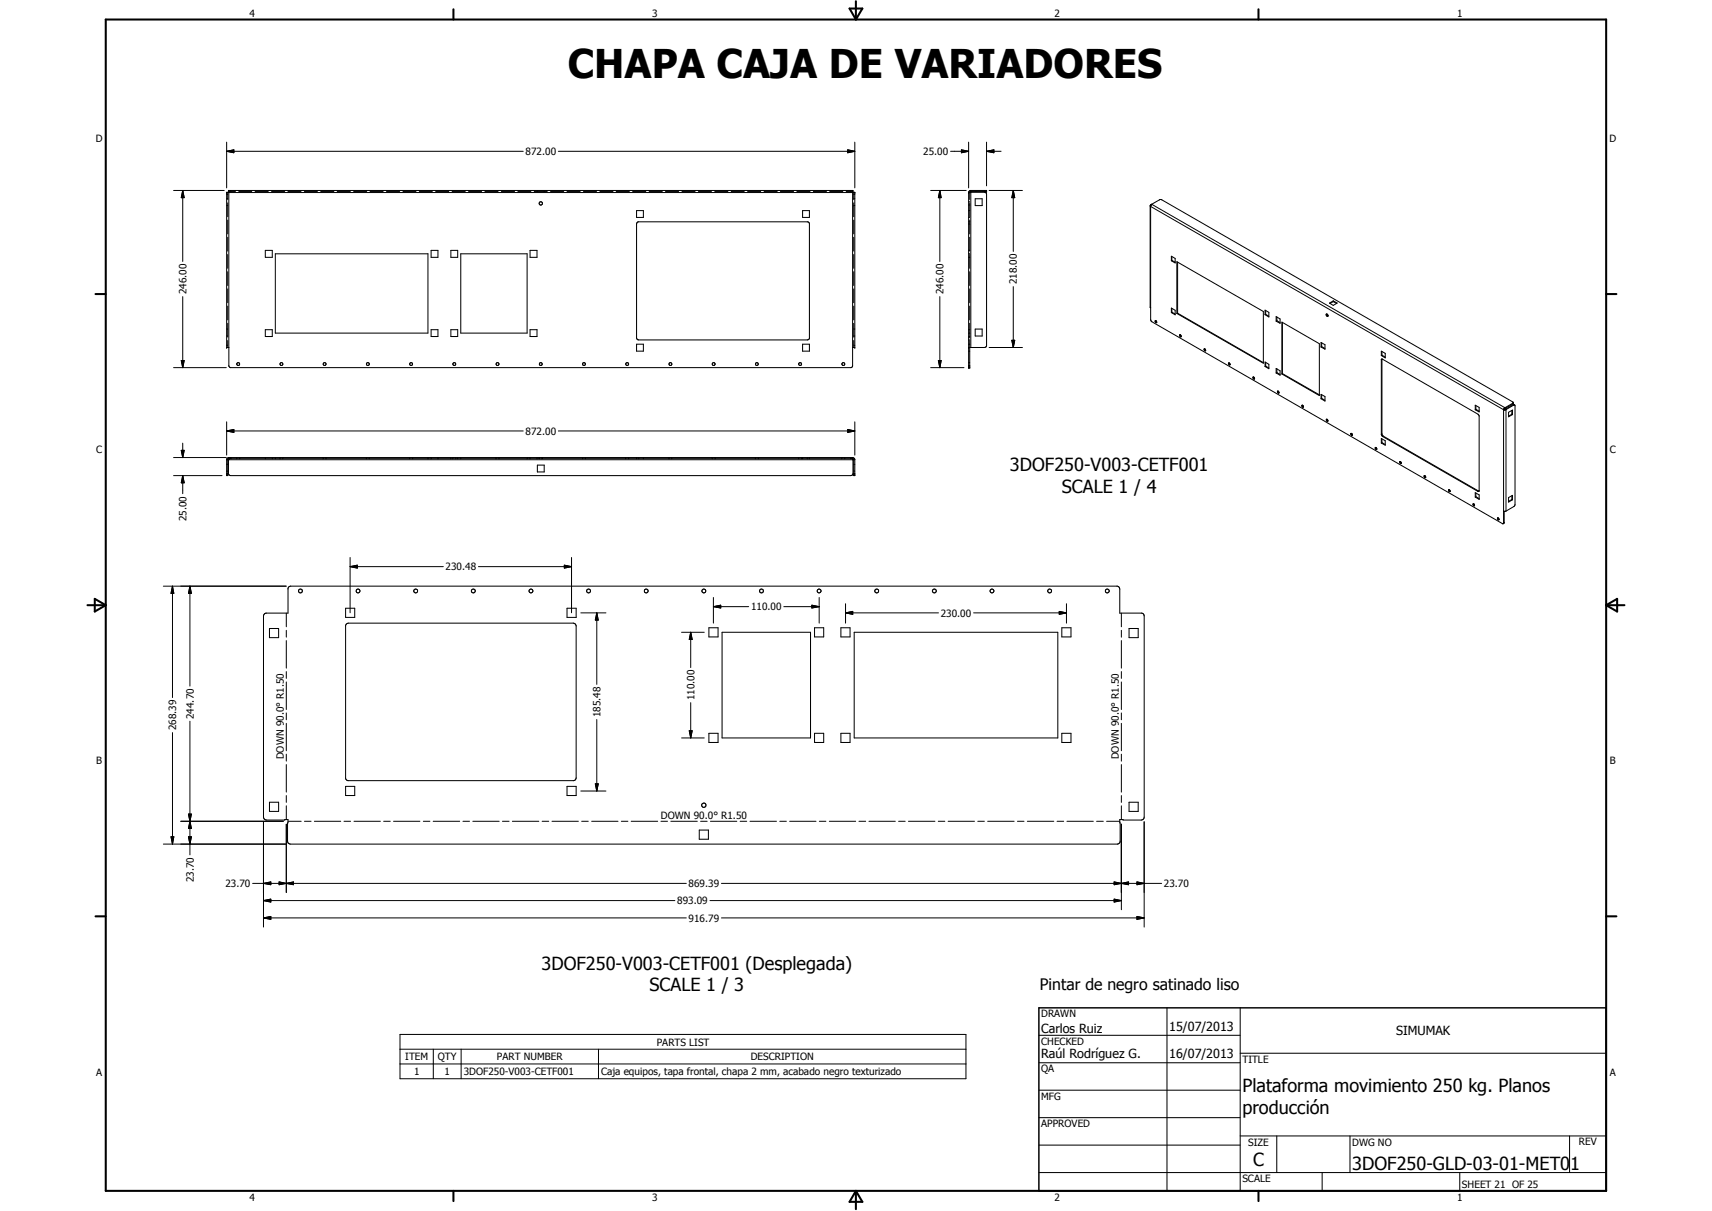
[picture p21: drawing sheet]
<svg xmlns="http://www.w3.org/2000/svg" width="594mm" height="420mm" viewBox="0 0 594 420" stroke-linecap="round" stroke-linejoin="round" font-family="sans-serif">
<defs><g id="words">
<text font-size="13.7" x="197.1" y="27.2">CHAPA CAJA DE VARIADORES</text>
<g font-size="6.3">
<text x="350.5" y="163.6">3DOF250-V003-CETF001</text>
<text x="368.5" y="171.1">SCALE 1 / 4</text>
<text x="187.9" y="336.4">3DOF250-V003-CETF001 (Desplegada)</text>
<text x="225.4" y="343.9">SCALE 1 / 3</text>
<text x="431.1" y="378.8">Plataforma movimiento 250 kg. Planos</text>
<text x="431.1" y="386.4">producción</text>
<text x="434.8" y="404.7">C</text>
<text x="469.2" y="406">3DOF250-GLD-03-01-MET01</text>
</g>
<text font-size="5.5" x="360.8" y="343.6">Pintar de negro satinado liso</text>
<g font-size="4.4">
<text x="361.3" y="358.4">Carlos Ruiz</text>
<text x="405.7" y="357.7">15/07/2013</text>
<text x="484.5" y="359.1">SIMUMAK</text>
<text x="361.3" y="367.1">Raúl Rodríguez G.</text>
<text x="405.7" y="367.2">16/07/2013</text>
</g>
<g font-size="3.5">
<text x="86.6" y="5.8">4</text>
<text x="226.3" y="5.8">3</text>
<text x="365.9" y="5.8">2</text>
<text x="505.6" y="5.8">1</text>
<text x="33.3" y="49.4">D</text>
<text x="182.4" y="53.8">872.00</text>
<text x="320.4" y="53.8">25.00</text>
<text x="558.5" y="49.4">D</text>
<text x="352.9" y="98.6" transform="rotate(-90 352.9 98.6)">218.00</text>
<text x="64.7" y="102.2" transform="rotate(-90 64.7 102.2)">246.00</text>
<text x="327.4" y="102.2" transform="rotate(-90 327.4 102.2)">246.00</text>
<text x="182.4" y="150.8">872.00</text>
<text x="33.4" y="157.3">C</text>
<text x="558.6" y="157.3">C</text>
<text x="64.7" y="180.8" transform="rotate(-90 64.7 180.8)">25.00</text>
<text x="154.6" y="197.9">230.48</text>
<text x="260.6" y="211.8">110.00</text>
<text x="326.5" y="213.9">230.00</text>
<text x="241" y="243" transform="rotate(-90 241 243)">110.00</text>
<text x="67.2" y="249.5" transform="rotate(-90 67.2 249.5)">244.70</text>
<text x="208.4" y="248.8" transform="rotate(-90 208.4 248.8)">185.48</text>
<text x="61.1" y="253.4" transform="rotate(-90 61.1 253.4)">268.39</text>
<text x="98.5" y="263.5" transform="rotate(-90 98.5 263.5)">DOWN 90.0° R1.50</text>
<text x="388.3" y="263.5" transform="rotate(-90 388.3 263.5)">DOWN 90.0° R1.50</text>
<text x="33.4" y="265.2">B</text>
<text x="558.6" y="265.2">B</text>
<text x="229.3" y="284.1">DOWN 90.0° R1.50</text>
<text x="67.2" y="306.1" transform="rotate(-90 67.2 306.1)">23.70</text>
<text x="78.2" y="307.8">23.70</text>
<text x="239" y="307.8">869.39</text>
<text x="403.9" y="307.8">23.70</text>
<text x="235" y="313.7">893.09</text>
<text x="239" y="319.7">916.79</text>
<text x="361.3" y="353">DRAWN</text>
<text x="227.9" y="362.8">PARTS LIST</text>
<text x="361.3" y="362.5">CHECKED</text>
<text x="140.6" y="367.9">ITEM</text>
<text x="151.9" y="367.9">QTY</text>
<text x="172.5" y="367.9">PART NUMBER</text>
<text x="260.5" y="367.9">DESCRIPTION</text>
<text x="431.1" y="368.7">TITLE</text>
<text x="33.4" y="373.2">A</text>
<text x="143.7" y="373">1</text>
<text x="154.3" y="373">1</text>
<text x="160.9" y="373">3DOF250-V003-CETF001</text>
<text x="208.6" y="373">Caja equipos, tapa frontal, chapa 2 mm, acabado negro texturizado</text>
<text x="361.3" y="372.1">QA</text>
<text x="558.6" y="373.2">A</text>
<text x="361.3" y="381.6">MFG</text>
<text x="361.3" y="391.1">APPROVED</text>
<text x="433.1" y="397.5">SIZE</text>
<text x="469.2" y="397.5">DWG NO</text>
<text x="547.9" y="397.4">REV</text>
<text x="431.1" y="410.2">SCALE</text>
<text x="507.3" y="412.3">SHEET 21 OF 25</text>
<text x="86.6" y="416.7">4</text>
<text x="226.3" y="416.7">3</text>
<text x="365.9" y="416.7">2</text>
<text x="505.6" y="416.7">1</text>
</g>
</g></defs>
<g fill="none" stroke="#000" stroke-width=".35">
<path d="M78.6 52.5l2.5-.5v1zM78.6 49.3v15.9M78.6 52.5h103M193.8 52.5h102.8M294.2 52l2.4 .5-2.4 .5zM296.6 49.3v15.9M329.9 52.5h6.2M333.6 52l2.5 .5-2.5 .5zM336.1 49.3v15.9M342.3 52.5l2.6-.5v1zM342.3 49.3v15.2M342.3 52.5h5.1"/>
<path d="M60.2 66.1h17.6M63.4 66.1l.5 2.5h-1zM63.4 66.1v24.6M78.6 67.5h.2M78.6 66.8h218M78.6 69h.2M78.6 71.3h.2M78.9 67.5h.1M78.9 69h.1M78.9 71.3h.1M79 69.2v-2.5h-.4v53.9h.8M79 70.4v4.8"/>
<path d="M79 76.4v4.8M79.4 66.1v60.9l.6 .6h215.4l.5-.6v-60.9M80 66.1v.1M80 66.3v.2M81.7 66.5h-2.4v-.4h216.7v.4h-2.4M82.8 66.5h4.6M88.5 66.5h4.6M94.2 66.5h4.6M99.9 66.5h4.6M105.6 66.5h4.5M111.3 66.5h4.6M117 66.5h4.6"/>
<path d="M122.7 66.5h4.5M128.4 66.5h4.6M134.1 66.5h4.6M139.8 66.5h4.5M145.5 66.5h4.5M151.2 66.5h4.5M156.9 66.5h4.6M162.6 66.5h4.5M168.3 66.5h4.5M174 66.5h4.6M179.7 66.5h4.5M185.4 66.5h4.5"/>
<path d="M186.5 66.1v.1M186.5 66.3v.2M188.8 66.1v.1M188.8 66.3v.2M191 66.5h4.6M196.8 66.5h4.5M202.5 66.5h4.5M208.1 66.5h4.6M213.8 66.5h4.6M219.5 66.5h4.6M220.9 73.1h2.4v2.3h-2.4zM221.1 77.2l.3-.2h59.1l.4 .5-.1 40.1-.7 .3h-58.8l-.4-.7v-39.5z"/>
<path d="M225.2 66.5h4.6M230.9 66.5h4.6M236.6 66.5h4.6M242.4 66.5h4.5M248 66.5h4.6M253.7 66.5h4.6M259.4 66.5h4.6M265.1 66.5h4.6M270.8 66.5h4.6M276.5 66.5h4.6M278.5 73.1h2.4v2.3h-2.4zM282.2 66.5h4.6"/>
<path d="M287.9 66.5h4.6M295.2 66.1v.1M295.2 66.3v.2M296.2 67.5h.2M296.2 69.2v-2.5h.4v53.9h-.7M296.2 70.4v4.8M296.2 76.4v4.8M296.2 69h.2M296.2 71.3h.2M296.5 67.5h.1M296.5 69h.1M296.5 71.3h.1"/>
<path d="M323 66.1h12.3M326.1 66.1l.5 2.5h-1zM326.1 66.1v24.6M336.1 77h.1M336.1 73.1h.1M336.1 75.4h.1M336.1 66.8h.8M336.1 70h.1M336.1 71.1h.1M336.1 77.7h.1M336.4 77h.1M336.4 73.1h.1"/>
<path d="M336.4 75.4h.1M336.4 70h.1M336.4 71.1h.1M336.4 77.7h.1M336.5 69.2v-2.5l.2-.2h5.6v-.4h-5.6l-.6 .5v61h.4v-9.4M336.5 70.4v4.8M336.5 76.4v4.8M336.9 66.1v.4M338.4 69h2.4v2.3h-2.4zM338.7 66.1v.1M338.7 66.3v.2M341.1 66.1v.1"/>
<path d="M341.1 66.3v.2M341.6 66.1v.4M343.2 66.1h11.6M351.6 66.1l.5 2.5h-1zM351.6 66.1v21.1M399.1 71.5l.2 .1M399.3 71.6v39.3l.4 .7 121.8 70.1h.2M399.3 71.1v.1M399.3 71.2v35.6M399.3 71.1l.2 .1M399.3 71.2h.1M399.3 71.6l122.4 70.6"/>
<path d="M399.5 71.2l-.2 .4M399.7 70.9l2.8-1.6h.5l121.9 70.1v.8M399.7 70.9l-.4 .2M399.7 70.9h.1M399.7 70.9v.1M399.7 70.9l-.2 .3M399.7 70.9l122.5 70.5M79 82.3v4.8M79 88.3v4.8M79 94.3v4.8M92.1 86.9h2.4v2.4h-2.4zM95.5 88.1h53v27.5h-53z"/>
<path d="M149.6 86.9h2.4v2.4h-2.4zM156.5 86.9h2.3v2.4h-2.3zM159.9 88.1h23v27.5h-23zM183.9 86.9h2.4v2.4h-2.4zM296.2 82.3v4.8M296.2 88.3v4.8M296.2 94.3v4.8M336.1 86.9h.1M336.1 89.3h.1M336.1 88.1h.1M336.4 86.9h.1M336.4 89.3h.1"/>
<path d="M336.4 88.1h.1M336.5 82.3v4.8M336.5 88.3v4.8M336.5 94.3v4.8M351.6 99.4v21.2M406.5 88.9l1.3 .8v1.5l-1.3-.7zM406.6 89v1.3M406.6 90.3l-.1 .2M406.6 90.3l1.2 .7M408.4 90.8l30 17.3v17.9l-30-17.2zM408.6 90.9v17.8M63.4 102.9v24.7"/>
<path d="M78.6 119.8h.2M78.6 114.2h.2M78.6 116.6h.2M78.9 119.8h.1M78.9 114.2h.1M78.9 116.6h.1M79 100.2v4.8M79 106.2v4.8M79 112.2v4.8M79 118.2v2.4M92.1 114.4h2.4v2.4h-2.4zM149.6 114.4h2.4v2.4h-2.4z"/>
<path d="M156.5 114.4h2.3v2.4h-2.3zM183.9 114.4h2.4v2.4h-2.4zM220.9 119.4h2.4v2.4h-2.4zM278.5 119.4h2.4v2.4h-2.4zM296.2 119.8h.2M296.2 100.2v4.8M296.2 106.2v4.8M296.2 112.2v4.8M296.2 118.2v2.4M296.2 114.2h.2M296.2 116.6h.2M296.5 119.8h.1"/>
<path d="M296.5 114.2h.1M296.5 116.6h.1M326.1 102.9v24.7M336.1 114.4h.1M336.1 116.8h.1M336.1 115.6h.1M336.1 117.9h.1M336.1 119.4h.1M336.1 117.2h.1M336.4 114.4h.1M336.4 116.8h.1M336.4 115.6h.1"/>
<path d="M336.4 117.9h.1M336.4 119.4h.1M336.4 117.2h.1M336.5 100.2v4.8M336.5 106.2v4.8M336.5 112.2v4.8M338.4 114.2h2.4v2.4h-2.4zM351.1 118.1h1l-.5 2.5zM400.8 111.3l.4 .7M400.9 111.3h-.1M401 111.3h-.1M401 111.3l.4 .5"/>
<path d="M401.1 111.3l.3 .5M401.2 112h.1M401.4 111.8l-.1 .2M406.5 106.9l1.3 .8v1.5l-1.3-.7zM406.6 108.3l-.1 .2M406.6 107v1.3M406.6 108.3l1.2 .7M408.6 108.7l-.2 .1M408.6 108.7l29.8 17.1M409.5 116.1l.4 .7M409.6 116.2l-.3 .3 .5 .4M409.6 116.2l.2 .6"/>
<path d="M409.8 116.8v.1M439 107.6l1.3 .8v1.6l-1.3-.8zM439.2 109.1l-.2 .1M439.2 107.7v1.4M439.2 109.1l1.1 .6M442.8 109.9l1.4 .8v1.5l-1.4-.8zM443.1 111.3l-.3 .1M443.1 110v1.3M443.1 111.3l1.1 .6M444.8 111.8l13 7.5v17.9l-13-7.4zM445 111.9v17.7M458.4 118.8l1.4 .8v1.6l-1.4-.8z"/>
<path d="M458.6 119v1.3M460.2 109h.4l.1 .7-.5-.2zM460.4 109l.4 .6M461.3 105.2l1.4-.8 1.3 .8-1.3 .8zM462.7 104.6l-1.2 .7M462.7 104.4v.2M462.7 104.6l1.1 .7M60.2 127.6h18.3M62.9 125.1h1l-.5 2.5zM323 127.6h11.5M325.6 125.1h1l-.5 2.5zM336.1 125.8h.1"/>
<path d="M336.1 126.8h.4M336.1 121.8h.1M336.1 120.6h5.5l.7-.6v-52.7l-.5-.6h-4.9v53.9M336.4 125.8h.1M336.4 121.8h.1M343.2 120.6h11.6M418 121l.4 .6M418.1 121a.36 .36 0 0 0-.2 .5 .36 .36 0 0 0 .4 .2l.1-.1M418.1 121l.3 .6M426.5 125.9l-.2 .3 .2 .4 .3-.1M426.5 125.9l.3 .6M434.8 130.8l.4 .2 .1 .5-.5-.2z"/>
<path d="M435 130.8l.3 .6M439 125.6l1.3 .8v1.5l-1.3-.7zM439.2 125.7v1.3M439.2 127l1.1 .7M439.2 127l-.2 .2M442.8 127.8l1.4 .9v1.5l-1.4-.8zM443.1 128v1.3M443.1 129.3l-.3 .1M443.1 129.3l1.1 .6M443.4 135.7l-.1 .4 .4 .3M443.4 135.7l.4 .6M443.5 135.7l.3 .6"/>
<path d="M443.8 136.4h-.1M443.8 136.3v.1M445 129.6l-.2 .2M445 129.6l12.8 7.4M458.4 136.8l1.4 .8v1.5l-1.4-.8zM458.6 138.2l-.2 .1M458.6 136.9v1.3M458.6 138.2l1.2 .7M458.6 120.3l-.2 .1M458.6 120.3l1.2 .6M479.3 121.8l1.4 .8v1.6l-1.4-.8zM479.5 124.5v26.2l.5 .6"/>
<path d="M479.5 122v1.2M479.5 124.7l-.2 .1M479.5 123.2l1.2 .7M479.5 123.2l-.2 .2M524.9 139.9v.3M524.9 139.9l-2.7 1.6M525.1 139.7l-.2 .2M60.2 158.7h18.3M62.9 156.3h1l-.5 2.4zM63.4 153.8v4.9M78.6 149.5l2.5-.5v1zM78.6 146.3v11.6"/>
<path d="M78.6 159.5h.2M78.6 149.5h103M78.9 159.5h.1M79.3 159.5h216.7v5l-.8 .5h-215.2l-.5-.2-.2-.5zM79.4 158.7v.8M79.4 158.7l-.8 .6v5.7h.4v-5.6l.4-.3h216.5l.3 .3v5.6h.4v-5.7l-.7-.6M79.4 158.7h216.5M80.1 158.7v.4M82.2 158.7v.2M82.2 159v.1M83.2 158.7v.2M83.2 159v.1"/>
<path d="M92.1 158.7v.2M92.1 159v.1M94.5 158.7v.2M94.5 159v.1M95.5 158.7v.2M95.5 159v.1M97.1 158.7v.2M97.1 159v.1M98.2 158.7v.2M98.2 159v.1M112.1 158.7v.2M112.1 159v.1"/>
<path d="M113.2 158.7v.2M113.2 159v.1M127.2 158.7v.2M127.2 159v.1M128.1 158.7v.2M128.1 159v.1M142.1 158.7v.2M142.1 159v.1M143.2 158.7v.2M143.2 159v.1M148.5 158.7v.2M148.5 159v.1"/>
<path d="M149.6 158.7v.2M149.6 159v.1M152 158.7v.2M152 159v.1M156.5 158.7v.2M156.5 159v.1M157.1 158.7v.2M157.1 159v.1M158.2 158.7v.2M158.2 159v.1M158.8 158.7v.2M158.8 159v.1"/>
<path d="M159.9 158.7v.2M159.9 159v.1M172.1 158.7v.2M172.1 159v.1M173.1 158.7v.2M173.1 159v.1M182.9 158.7v.2M182.9 159v.1M183.9 158.7v.2M183.9 159v.1M186.3 158.7v.2M186.3 159v.1"/>
<path d="M187.1 158.7v.2M187.1 159v.1M188.1 158.7v.2M188.1 159v.1M193.8 149.5h102.8M202.2 158.7v.2M202.2 159v.1M203.2 158.7v.2M203.2 159v.1M217.1 158.7v.2M217.1 159v.1M218.1 158.7v.2"/>
<path d="M218.1 159v.1M220.9 158.7v.2M220.9 159v.1M221.7 158.7v.2M221.7 159v.1M223.3 158.7v.2M223.3 159v.1M232.1 158.7v.2M232.1 159v.1M233.1 158.7v.2M233.1 159v.1M247.1 158.7v.2"/>
<path d="M247.1 159v.1M248.2 158.7v.2M248.2 159v.1M262.2 158.7v.2M262.2 159v.1M263.1 158.7v.2M263.1 159v.1M277.1 158.7v.2M277.1 159v.1M278.2 158.7v.2M278.2 159v.1M278.5 158.7v.2"/>
<path d="M278.5 159v.1M280.1 158.7v.2M280.1 159v.1M280.9 158.7v.2M280.9 159v.1M292.1 158.7v.2M292.1 159v.1M293.2 158.7v.2M293.2 159v.1M294.2 149l2.4 .5-2.4 .5zM295.1 158.7v.4M295.9 158.7v.8"/>
<path d="M296.2 159.5h.2M296.5 159.5h.1M296.6 146.3v11.6M451.9 140.6l.4 .5M452 140.6l-.2 .4 .2 .3 .3-.2M452 140.6l.3 .5M460.5 145.5l.3 .5M460.5 145.5a.39 .39 0 0 0-.2 .4 .39 .39 0 0 0 .4 .3M460.7 146.1v.1M460.8 146l-.1 .1M468.7 150.4h.4l.2 .6-.4-.1zM469 150.4l.3 .5"/>
<path d="M477.3 155.2l.3 .1 .1 .6-.4-.1zM477.4 155.2l.4 .6M479.3 152.1l1.4 .8v1.6l-1.4-.8zM479.5 152.3v1.3M479.5 150.5l-.2 .2M479.5 153.6l1.2 .6M479.5 153.6l-.2 .1M479.8 151.4l-.5-.6 .2-26.2 33.7 19.5v26.4M479.8 151.4l33 19.1M480 151.3l-.2 .1M480 151.3l33 19M511.9 140.6l1.4 .8v1.5l-1.4-.7z"/>
<path d="M512.1 140.7v1.3M512.1 142l1.2 .7M512.1 142l-.2 .2M521.7 142.2v39.2M522 142h.4M522 142l-.3 .2M522.2 141.7l-.2 .3M522.2 141.7h.1M522.2 141.4l-.5 .8M522.2 141.4v.1M522.2 141.4v.3M522.2 141.5v.2"/>
<path d="M522.4 142h.1M522.4 142l.2 .2h-.9M523.5 143l1.3-.7v1.5l-1.3 .8zM524.6 142.4v1.3M524.6 143.7l.2 .1M524.6 143.7l-1.1 .7M524.9 140.2l-2.7 1.5M525.1 140.4l.5 .1M525.1 140.4l.2 .1M525.1 140.4l-2.7 1.6M525.3 140.5h.3M525.3 140.5l-2.7 1.6v35.2"/>
<path d="M525.6 140.5l.1 34.5-.3 .7-2.8 1.6M60.2 165h16.8M63.4 165l.5 2.5h-1zM63.4 165v6.3M78.6 164.3h.4M78.6 163.4h.2M78.6 161.1h.2M78.9 163.4h.1M78.9 161.1h.1M186.5 161.4h2.3v2.3h-2.3zM296.2 164.3h.4M296.2 163.4h.2"/>
<path d="M296.2 161.1h.2M296.5 163.4h.1M296.5 161.1h.1M485.7 160.2l.4 .1 .1 .5-.3-.1zM485.9 160.1l.3 .6M494.4 165l-.2 .5 .3 .2 .2-.1M494.4 165l.3 .6M502.9 169.9l.3 .6M502.9 169.9a.34 .34 0 0 0-.2 .5 .34 .34 0 0 0 .5 .2v-.1M511.4 174.8l.3 .6M511.4 174.8l-.2 .5 .5 .1M511.9 170.9l1.4 .8v1.6l-1.4-.8z"/>
<path d="M512.1 171.1v1.2M512.1 172.3l1.2 .7M512.1 172.3l-.2 .2M512.8 170.5h.4M513 170.3l.2 .1M513 170.3l-.2 .2M519.6 179.7h.4l.1 .6h-.3zM519.8 179.7l.4 .6M521.7 177.3h.9M522 177.4v4l-.4 .3M523.5 172.6l1.3-.7v1.5l-1.3 .8zM524.6 172v1.3"/>
<path d="M524.6 173.3l.2 .1M524.6 173.3l-1.1 .6M121.5 196.6l2.5-.5v1zM121.5 196.6h32.3M121.5 193.4v19.2M166 196.6h32.3M195.8 196.1l2.5 .5-2.5 .5zM198.3 193.4v19.2M521.7 181.4v.3M522 181.3l-.3 .1M56.7 203.4h42.6M59.9 203.4l.4 2.5h-1z"/>
<path d="M59.9 203.4v38.6M65.9 203.4l.5 2.5h-1zM65.9 203.4v34.6M93.5 218.1h3.2v3.1h-3.2zM99.3 212.7v4.8M99.3 218.7v2.4M100.1 203.8l.6-.4h287.1l.6 .4 .2 .6v8.3h7.7l.5 .4 .2 .6v70.3l-1 .5-7.4-.1 .1 7.7-.2 .4-.8 .4-287.2-.1-.5-.3-.2-.7 .1-7.4-7.5 .1-.7-.4-.3-.6v-69.8l.4-.8 .4-.2h7.7zM119.9 211h3.2v3.2h-3.2zM120.1 216.6l.8-.4h78l.7 .3 .3 .7v52.7l-.2 .6-.6 .3h-78.6l-.6-.7v-53.1zM196.8 211h3.1v3.2h-3.1zM201.5 212.6h8.8M207.1 212.6l.5 2.5h-1z"/>
<path d="M207.1 212.6v24.8M236.5 219.4h7.9M239.7 219.4l.5 2.5h-1zM239.7 219.4v12.2M246 217.8h3.2v3.2h-3.2zM247.6 210.5l2.5-.5v.9zM247.6 210.5h12.2M247.6 207.3v8.9M250.6 219.4h30.7v36.6h-30.7zM272 210.5h12.3M281.7 210l2.6 .5-2.6 .4zM282.7 217.8h3.1v3.2h-3.1z"/>
<path d="M284.3 207.3v8.9M291.8 217.8h3.2v3.2h-3.2zM293.4 212.6l2.5-.5v1zM293.4 212.6h32.3M293.4 209.5v6.7M296.4 219.4h70.7v36.6h-70.7zM337.9 212.6h32.2M367.6 212.1l2.5 .5-2.5 .5zM368.5 217.8h3.1v3.2h-3.1zM370.1 209.5v6.7M389.1 212.7v4.8M389.1 218.7v2.4"/>
<path d="M391.8 218.1h3.2v3.1h-3.2zM99.3 222.2v9.6M99.3 233v2.4M99.3 236.6v9.6M389.1 222.2v9.6M389.1 233v2.4M389.1 236.6v9.6M59.9 254.2v38.7M65.9 250.2v46.4M99.3 247.4v2.3M99.3 251v9.5M207.1 249.6v24.8"/>
<path d="M236.5 256h7.9M239.2 253.5h1l-.5 2.5zM239.7 243.8v12.2M246 254.4h3.2v3.2h-3.2zM282.7 254.4h3.1v3.2h-3.1zM291.8 254.4h3.2v3.2h-3.2zM368.5 254.4h3.1v3.2h-3.1zM389.1 247.4v2.3M389.1 251v9.5M93.5 278.3h3.2v3.2h-3.2zM99.3 261.7v2.4M99.3 265.3v9.5"/>
<path d="M99.3 276v2.4M99.3 279.6v4.8M119.9 272.8h3.2v3.2h-3.2zM196.8 272.8h3.1v3.2h-3.1zM201.5 274.4h8.8M206.6 271.9h1l-.5 2.5zM389.1 261.7v2.4M389.1 265.3v9.5M389.1 276v2.4M389.1 279.6v4.8M391.8 278.3h3.2v3.2h-3.2zM56.7 292.9h42.5"/>
<path d="M59.3 290.3h1l-.4 2.6zM62.7 284.9h35.6M65.4 290.3h1l-.5 2.6zM65.4 282.4h1l-.5 2.5zM65.4 282.4l1 5h-1l1-5zM65.9 284.9l.5 2.5h-1zM91.4 285.1v36.5M99.3 286v23.7M99.9 284.9h4.6M105.7 284.9h2.2M109.1 284.9h9.1M119.4 284.9h2.3"/>
<path d="M122.8 284.9h9.2M133.1 284.9h2.3M136.6 284.9h9.1M146.9 284.9h2.3M150.3 284.9h9.2M160.6 284.9h2.3M164.1 284.9h9.1M174.4 284.9h2.3M177.8 284.9h9.2M188.1 284.9h2.3M191.6 284.9h9.1M201.8 284.9h2.3"/>
<path d="M205.3 284.9h9.2M215.6 284.9h2.3M219 284.9h9.2M229.4 284.9h2.2M232.8 284.9h9.2M242.6 288h3.2v3.2h-3.2zM243.1 284.9h2.3M246.5 284.9h9.2M256.8 284.9h2.3M260.3 284.9h9.1M270.6 284.9h2.3M274 284.9h9.2"/>
<path d="M284.3 284.9h2.3M287.8 284.9h9.1M298.1 284.9h2.3M301.5 284.9h9.2M311.8 284.9h2.3M315.2 284.9h9.2M325.6 284.9h2.3M329 284.9h9.2M339.3 284.9h2.3M342.7 284.9h9.2M353.1 284.9h2.2M356.5 284.9h9.2"/>
<path d="M366.8 284.9h2.3M370.2 284.9h9.2M380.5 284.9h2.4M384 284.9h4.6M389.1 286v29.6M397 285.1v36.5M87.7 306.5h150.5M91.4 306.5l2.6-.5v1zM91.4 312.5l2.6-.5v1zM91.4 318.5l2.6-.5v1zM91.4 312.5h142.8M91.4 318.5h146.8"/>
<path d="M96.9 306l2.4 .5-2.4 .5zM99.3 306.5l2.5-.5v1zM246.4 312.5h142.7M250.4 306.5h152.7M250.4 318.5h146.6M386.6 312l2.5 .5-2.5 .5zM386.6 306l2.5 .5-2.5 .5zM389.1 306.5l2.5-.5v1zM394.5 318l2.5 .5-2.5 .5zM394.5 306l2.5 .5-2.5 .5zM138.8 358.9h196.4v15.4h-196.4zM360.5 359.2h69.9"/>
<path d="M405 349.7v63.5M430.4 349.7v63.5M138.8 364h196.4M138.8 369.1h196.4M150.4 364v10.3M160 364v10.3M207.7 364v10.3M360.5 368.7h69.9M360.5 378.2h69.9M430.4 365.4h127M360.5 387.8h69.9M360.5 397.3h69.9"/>
<path d="M430.4 394.1h127M443.1 394.1v12.7M468.5 394.1v12.7M544.7 394.1v12.7M360.5 406.8h196.9M458.8 406.8v6.4M506.6 406.8v6.4"/>
<circle cx="187.7" cy="70.6" r=".58"/>
<circle cx="82.7" cy="126.3" r=".5"/>
<circle cx="97.7" cy="126.3" r=".5"/>
<circle cx="112.6" cy="126.3" r=".5"/>
<circle cx="127.7" cy="126.3" r=".51"/>
<circle cx="142.7" cy="126.3" r=".5"/>
<circle cx="157.6" cy="126.3" r=".5"/>
<circle cx="172.7" cy="126.3" r=".49"/>
<circle cx="187.7" cy="126.3" r=".5"/>
<circle cx="202.6" cy="126.3" r=".5"/>
<circle cx="217.6" cy="126.3" r=".5"/>
<circle cx="232.6" cy="126.3" r=".51"/>
<circle cx="247.6" cy="126.3" r=".5"/>
<circle cx="262.6" cy="126.3" r=".5"/>
<circle cx="277.6" cy="126.3" r=".51"/>
<circle cx="292.6" cy="126.3" r=".5"/>
<circle cx="104.3" cy="205" r=".67"/>
<circle cx="124.3" cy="205" r=".67"/>
<circle cx="144.3" cy="205" r=".67"/>
<circle cx="164.3" cy="205" r=".67"/>
<circle cx="184.3" cy="205" r=".67"/>
<circle cx="204.2" cy="205" r=".67"/>
<circle cx="224.2" cy="205" r=".67"/>
<circle cx="244.2" cy="205" r=".67"/>
<circle cx="264.2" cy="205" r=".68"/>
<circle cx="284.2" cy="205" r=".67"/>
<circle cx="304.2" cy="205" r=".67"/>
<circle cx="324.2" cy="205" r=".66"/>
<circle cx="344.2" cy="205" r=".67"/>
<circle cx="364.2" cy="205.1" r=".66"/>
<circle cx="384.2" cy="205" r=".67"/>
<circle cx="244.2" cy="279.4" r=".75"/>
</g>
<g fill="#000">
<circle cx="78.6" cy="66.8" r=".18"/>
<circle cx="79.4" cy="66.1" r=".18"/>
<circle cx="295.9" cy="66.1" r=".18"/>
<circle cx="296.6" cy="66.8" r=".18"/>
<circle cx="336.1" cy="66.8" r=".18"/>
<circle cx="342.3" cy="66.1" r=".18"/>
<circle cx="342.3" cy="66.5" r=".18"/>
<circle cx="78.6" cy="120.6" r=".18"/>
<circle cx="296.6" cy="120.6" r=".18"/>
<circle cx="336.1" cy="127.6" r=".18"/>
<circle cx="336.1" cy="120.6" r=".18"/>
<circle cx="336.5" cy="127.6" r=".18"/>
<circle cx="79.4" cy="158.7" r=".18"/>
<circle cx="79.4" cy="159.1" r=".18"/>
<circle cx="295.9" cy="158.7" r=".18"/>
<circle cx="295.9" cy="159.1" r=".18"/>
</g>
<g fill="none" stroke="#000" stroke-width=".71">
<path d="M36.7 6.8h520.7v406.4h-520.7zM157.3 3.2v3.6M294.8 3h4.4l-2.2 3.8zM297 .4v6.4M436.7 3.2v3.6M33.1 102h3.6M557.4 102h3.5M30.3 210h6.4M32.9 207.8l3.8 2.2-3.8 2.2zM557.4 210h6.3M557.4 210l3.8-2.2v4.4zM33.1 317.9h3.6"/>
<path d="M557.4 317.9h3.5M157.3 413.2v3.5M297 413.2v6.3M297 413.2l2.2 3.8h-4.4zM436.7 413.2v3.5"/>
</g>
<path d="M360.5 349.7h196.9v63.5h-196.9z" fill="none" stroke="#000" stroke-width=".51"/>
<g fill="#000">
<path d="M78.6 52.5l2.5-.5v1zM294.2 52l2.4 .5-2.4 .5zM333.6 52l2.5 .5-2.5 .5zM342.3 52.5l2.6-.5v1zM63.4 66.1l.5 2.5h-1zM326.1 66.1l.5 2.5h-1zM351.6 66.1l.5 2.5h-1zM351.1 118.1h1l-.5 2.5zM62.9 125.1h1l-.5 2.5zM325.6 125.1h1l-.5 2.5zM62.9 156.3h1l-.5 2.4zM78.6 149.5l2.5-.5v1z"/>
<path d="M294.2 149l2.4 .5-2.4 .5zM63.4 165l.5 2.5h-1zM121.5 196.6l2.5-.5v1zM195.8 196.1l2.5 .5-2.5 .5zM59.9 203.4l.4 2.5h-1zM65.9 203.4l.5 2.5h-1zM207.1 212.6l.5 2.5h-1zM247.6 210.5l2.5-.5v.9zM281.7 210l2.6 .5-2.6 .4zM293.4 212.6l2.5-.5v1zM367.6 212.1l2.5 .5-2.5 .5zM239.7 219.4l.5 2.5h-1z"/>
<path d="M239.2 253.5h1l-.5 2.5zM206.6 271.9h1l-.5 2.5zM59.3 290.3h1l-.4 2.6zM65.4 290.3h1l-.5 2.6zM65.4 282.4h1l-.5 2.5zM65.9 284.9l.5 2.5h-1zM91.4 306.5l2.6-.5v1zM91.4 312.5l2.6-.5v1zM91.4 318.5l2.6-.5v1zM96.9 306l2.4 .5-2.4 .5zM99.3 306.5l2.5-.5v1zM386.6 312l2.5 .5-2.5 .5z"/>
<path d="M386.6 306l2.5 .5-2.5 .5zM389.1 306.5l2.5-.5v1zM394.5 318l2.5 .5-2.5 .5zM394.5 306l2.5 .5-2.5 .5z"/>
</g>
<use href="#words"/>
</svg>
